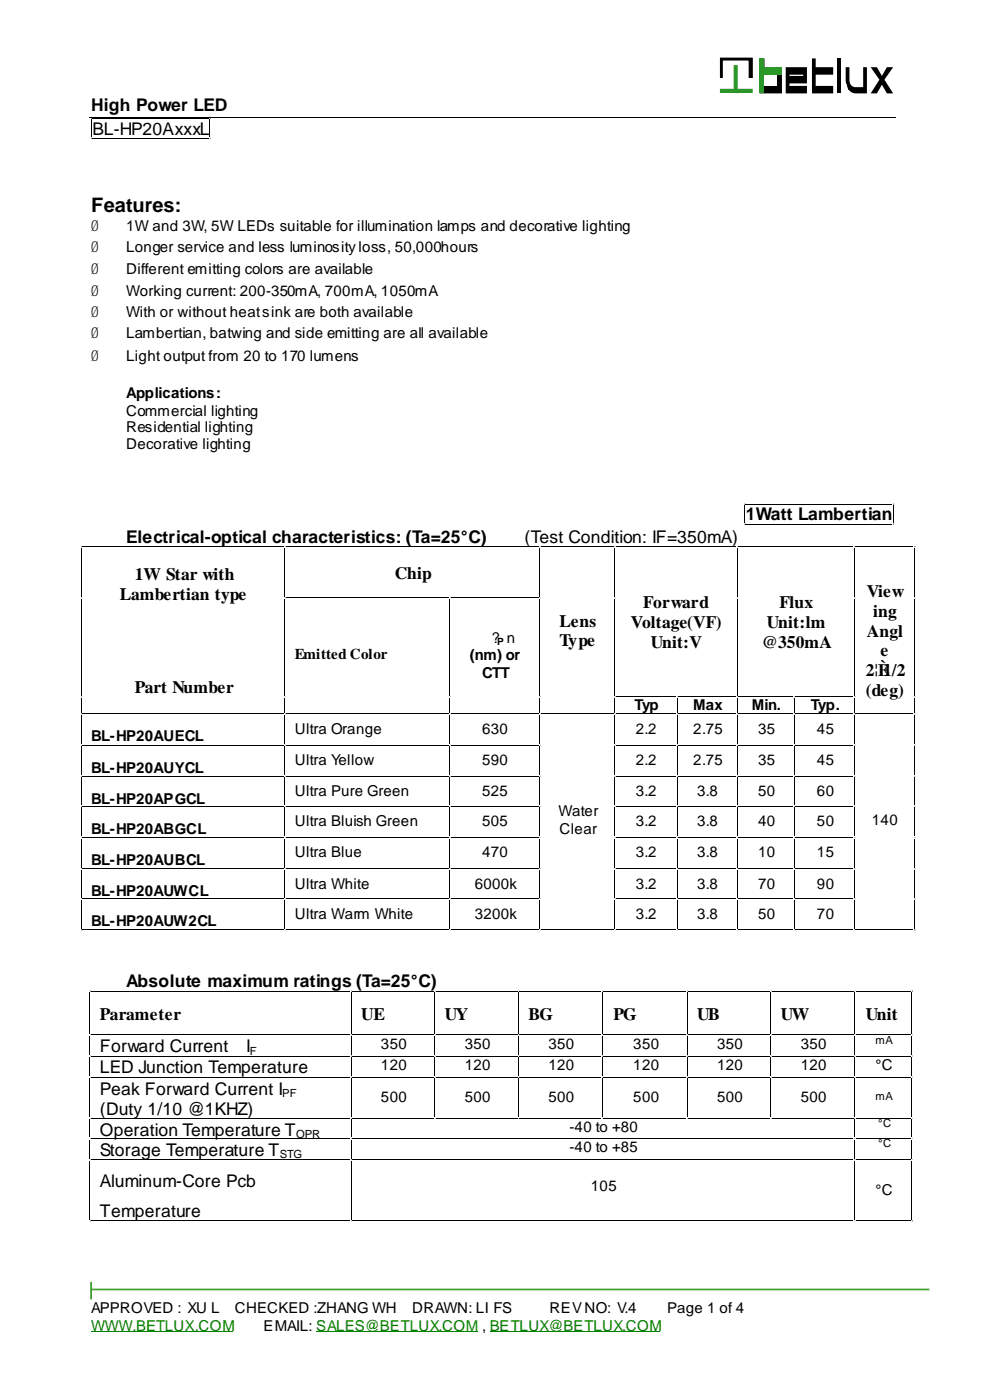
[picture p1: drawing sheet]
<svg xmlns="http://www.w3.org/2000/svg" width="210mm" height="297mm" viewBox="0 0 210 297" stroke-linecap="round" stroke-linejoin="round" font-family="sans-serif">
<defs><g id="words">
<text font-size="4.2" x="19.3" y="44.9">Features:</text>
<g font-size="3.7">
<text x="19.3" y="23.5">High Power LED</text>
<text x="19.6" y="28.5">BL-HP20AxxxL</text>
<text x="158" y="110.3">1Watt Lambertian</text>
<text x="26.7" y="115">Electrical-optical characteristics: (Ta=25°C)</text>
<text x="111.1" y="115">(Test Condition: IF=350mA)</text>
<text x="28.6" y="123">1W Star with</text>
<text x="83.6" y="122.7">Chip</text>
<text x="25.4" y="127.2">Lambertian type</text>
<text x="136.3" y="128.8">Forward</text>
<text x="165.1" y="128.8">Flux</text>
<text x="183.6" y="126.4">View</text>
<text x="184.9" y="130.7">ing</text>
<text x="118.5" y="132.8">Lens</text>
<text x="118.5" y="137">Type</text>
<text x="133.6" y="133">Voltage(VF)</text>
<text x="137.8" y="137.3">Unit:V</text>
<text x="161.4" y="137.3">@350mA</text>
<text x="162.5" y="133">Unit:lm</text>
<text x="183.6" y="134.9">Angl</text>
<text x="183.4" y="143.4">2¦È1/2</text>
<text x="186.5" y="139.1">e</text>
<text x="28.6" y="146.8">Part Number</text>
<text x="183.4" y="147.6">(deg)</text>
<text x="26.7" y="209.2">Absolute maximum ratings (Ta=25°C)</text>
<text x="21.2" y="216.1">Parameter</text>
<text x="76.5" y="216.1">UE</text>
<text x="94.2" y="216.1">UY</text>
<text x="111.9" y="216.1">BG</text>
<text x="129.9" y="216.1">PG</text>
<text x="147.6" y="216.1">UB</text>
<text x="165.4" y="216.1">UW</text>
<text x="183.4" y="216.1">Unit</text>
<text x="21.2" y="223">Forward Current</text>
<text x="21.2" y="227.5">LED Junction Temperature</text>
<text x="52.1" y="223">I</text>
<text x="21.2" y="232">Peak Forward Current I</text>
<text x="21.2" y="236.2">(Duty 1/10 @1KHZ)</text>
<text x="21.2" y="240.7">Operation Temperature T</text>
<text x="21.2" y="245">Storage Temperature T</text>
<text x="21.2" y="251.6">Aluminum-Core Pcb</text>
<text x="21.2" y="257.9">Temperature</text>
</g>
<g font-size="3.2">
<text x="19.3" y="48.9">Ø</text>
<text x="19.3" y="53.4">Ø</text>
<text x="26.7" y="48.9">1W and 3W, 5W LEDs suitable for illumination lamps and decorative lighting</text>
<text x="26.7" y="53.4">Longer service and less luminosityloss, 50,000hours</text>
<text x="19.3" y="58.2">Ø</text>
<text x="26.7" y="58.2">Different emitting colors are available</text>
<text x="19.3" y="62.7">Ø</text>
<text x="26.7" y="62.7">Working current: 200-350mA, 700mA, 1050mA</text>
<text x="19.3" y="67.2">Ø</text>
<text x="19.3" y="71.7">Ø</text>
<text x="26.7" y="67.2">With or without heatsink are both available</text>
<text x="26.7" y="71.7">Lambertian, batwing and side emitting are all available</text>
<text x="19.3" y="76.4">Ø</text>
<text x="26.7" y="76.4">Light output from 20 to 170 lumens</text>
<text x="26.7" y="84.4">Applications:</text>
<text x="26.7" y="88.1">Commercial lighting</text>
<text x="26.7" y="91.5">Residential lighting</text>
<text x="26.7" y="95.2">Decorative lighting</text>
<text x="103.5" y="136.2">?n</text>
<text x="62.4" y="139.7">Emitted Color</text>
<text x="99.5" y="139.9">(nm) or</text>
<text x="102.1" y="143.6">CTT</text>
<text x="62.4" y="155.5">Ultra Orange</text>
<text x="102.1" y="155.5">630</text>
<text x="134.4" y="150.5">Typ</text>
<text x="134.7" y="155.5">2.2</text>
<text x="146.8" y="150.5">Max</text>
<text x="146.8" y="155.5">2.75</text>
<text x="159.3" y="150.5">Min.</text>
<text x="160.6" y="155.5">35</text>
<text x="171.7" y="150.5">Typ.</text>
<text x="173" y="155.5">45</text>
<text x="19.3" y="157.1">BL-HP20AUECL</text>
<text x="19.3" y="163.7">BL-HP20AUYCL</text>
<text x="62.4" y="162.1">Ultra Yellow</text>
<text x="102.1" y="162.1">590</text>
<text x="134.7" y="162.1">2.2</text>
<text x="146.8" y="162.1">2.75</text>
<text x="160.6" y="162.1">35</text>
<text x="173" y="162.1">45</text>
<text x="19.3" y="170.3">BL-HP20APGCL</text>
<text x="62.4" y="168.8">Ultra Pure Green</text>
<text x="102.1" y="168.8">525</text>
<text x="118.3" y="173">Water</text>
<text x="134.7" y="168.8">3.2</text>
<text x="147.6" y="168.8">3.8</text>
<text x="160.6" y="168.8">50</text>
<text x="173" y="168.8">60</text>
<text x="19.3" y="176.7">BL-HP20ABGCL</text>
<text x="62.4" y="175.1">Ultra Bluish Green</text>
<text x="102.1" y="175.1">505</text>
<text x="118.5" y="176.7">Clear</text>
<text x="134.7" y="175.1">3.2</text>
<text x="147.6" y="175.1">3.8</text>
<text x="160.6" y="175.1">40</text>
<text x="173" y="175.1">50</text>
<text x="184.7" y="174.8">140</text>
<text x="19.3" y="183.3">BL-HP20AUBCL</text>
<text x="62.4" y="181.7">Ultra Blue</text>
<text x="102.1" y="181.7">470</text>
<text x="134.7" y="181.7">3.2</text>
<text x="147.6" y="181.7">3.8</text>
<text x="160.6" y="181.7">10</text>
<text x="173" y="181.7">15</text>
<text x="19.3" y="189.9">BL-HP20AUWCL</text>
<text x="62.4" y="188.3">Ultra White</text>
<text x="100.5" y="188.3">6000k</text>
<text x="134.7" y="188.3">3.2</text>
<text x="147.6" y="188.3">3.8</text>
<text x="160.6" y="188.3">70</text>
<text x="173" y="188.3">90</text>
<text x="19.3" y="196.3">BL-HP20AUW2CL</text>
<text x="62.4" y="194.7">Ultra Warm White</text>
<text x="100.5" y="194.7">3200k</text>
<text x="134.7" y="194.7">3.2</text>
<text x="147.6" y="194.7">3.8</text>
<text x="160.6" y="194.7">50</text>
<text x="173" y="194.7">70</text>
<text x="80.7" y="222.2">350</text>
<text x="80.7" y="226.7">120</text>
<text x="98.4" y="222.2">350</text>
<text x="98.4" y="226.7">120</text>
<text x="116.2" y="222.2">350</text>
<text x="116.2" y="226.7">120</text>
<text x="134.1" y="222.2">350</text>
<text x="134.1" y="226.7">120</text>
<text x="151.9" y="222.2">350</text>
<text x="151.9" y="226.7">120</text>
<text x="169.6" y="222.2">350</text>
<text x="169.6" y="226.7">120</text>
<text x="185.5" y="226.7">°C</text>
<text x="80.7" y="233.6">500</text>
<text x="98.4" y="233.6">500</text>
<text x="116.2" y="233.6">500</text>
<text x="134.1" y="233.6">500</text>
<text x="151.9" y="233.6">500</text>
<text x="169.6" y="233.6">500</text>
<text x="120.6" y="239.9">-40 to +80</text>
<text x="120.6" y="244.2">-40 to +85</text>
<text x="125.1" y="252.4">105</text>
<text x="185.5" y="253.2">°C</text>
<text x="19.3" y="278.3">APPROVED : XU L</text>
<text x="49.7" y="278.3">CHECKED :ZHANG WH</text>
<text x="55.8" y="282">EMAIL: SALES@BETLUX.COM , BETLUX@BETLUX.COM</text>
<text x="87.3" y="278.3">DRAWN: LI FS</text>
<text x="116.4" y="278.3">REVNO: V.4</text>
<text x="141.3" y="278.3">Page 1 of 4</text>
</g>
<text font-size="3.2" fill="#008000" x="19.3" y="282">WWW.BETLUX.COM</text>
<g font-size="2.4">
<text x="185.5" y="221.1">mA</text>
<text x="52.9" y="223.5">F</text>
<text x="59.8" y="232.5">PF</text>
<text x="185.5" y="233">mA</text>
<text x="186" y="238.9">°C</text>
<text x="59.3" y="245.5">STG</text>
<text x="62.7" y="241.3">OPR</text>
<text x="186" y="243.1">°C</text>
</g>
<text font-size="2.1" x="105.3" y="136.7">P</text>
</g></defs>
<g fill="#33a02c" stroke="#33a02c" stroke-width=".35">
<path d="M155.6 14h.5v5.5l-.5-.2z"/>
<path d="M152.7 19h6.6v.5h-6.6z"/>
</g>
<path d="M152.7 12.4h6.6v4h-.6v-3.7h-5.8v3.7h-.2z" fill="#000" stroke="#000" stroke-width=".35"/>
<path d="M160.9 12.4h1v1.8h3.7v5.6h-4.7z" fill="#000"/>
<path d="M161.9 15.8h2.7v2.4h-2.7z" fill="#fff"/>
<g fill="#000">
<path d="M172 12.4h.8v1.8h3.7v1.6h-3.7v2.4h3.7v1.6h-4.5zM177.3 12.4h.8v7.4h-.8zM179.1 14.2h.8v2.1a1.76 1.76 0 0 0 2.3 2.2h.6v-4.3h.8v5.6h-1.8a1.99 1.99 0 0 1-2.4-1.5l-.3-1.2zM184.4 14.2h1.3l1.1 1.9 1.1-1.9h1.3l-1.9 2.7 1.9 2.9h-1.3l-1.1-1.9-1.1 1.9h-1.3l1.9-2.9z"/>
<path d="M166.4 14.2h4.5v3.5h-3.7v.5h3.7v1.6h-4.5zM167.2 15.8v.3h2.9v-.3z"/>
</g>
<g fill="#33a02c">
<path d="M160.9 12.4h1v7.4h-1z"/>
<path d="M161.9 14.2h3.7v1.6h-3.7z"/>
</g>
<g fill="none" stroke="#000" stroke-width=".21">
<path d="M18.8 24.8h170.9M19.3 25.4v3.7M19.6 25.1h24.6M19.6 29.3h24.6M44.4 25.4v3.7M17.2 116.1v10.3M17.5 115.8h42.6M60.3 116.1v10.3M60.6 115.8h53.4M114.3 116.1v10.3M114.6 115.8h15.3M130.2 116.1v10.3"/>
<path d="M130.4 115.8h25.4M156.1 116.1v10.3M156.4 115.8h24.3M157.7 107.1v3.7M158 106.8h30.9M158 111.1h30.9M181 116.1v10.3M181.2 115.8h12.2M189.2 107.1v3.7M193.7 116.1v10.3M17.2 127v20.3M60.3 127v20.3"/>
<path d="M60.6 126.7h34.4M95.2 127v20.3M95.5 126.7h18.5M114.3 127v20.3M130.2 127v20.3M156.1 127v20.3M181 127v20.3M193.7 127v20.3M17.2 147.9v3.1M17.2 151.6v6M17.2 158.2v6.1M17.5 151.3h42.6"/>
<path d="M17.5 157.9h42.6M60.3 147.9v3.1M60.3 151.6v6M60.3 158.2v6.1M60.6 151.3h34.4M60.6 157.9h34.4M95.2 147.9v3.1M95.2 151.6v6M95.2 158.2v6.1M95.5 151.3h18.5M95.5 157.9h18.5M114.3 147.9v3.1"/>
<path d="M114.3 151.6v6M114.3 158.2v6.1M114.6 151.3h15.3M130.2 147.9v3.1M130.2 151.6v6M130.2 158.2v6.1M130.4 147.6h12.7M130.4 151.3h12.7M130.4 157.9h12.7M143.4 147.9v3.1M143.4 151.6v6M143.4 158.2v6.1"/>
<path d="M143.7 147.6h12.1M143.7 151.3h12.1M143.7 157.9h12.1M156.1 147.9v3.1M156.1 151.6v6M156.1 158.2v6.1M156.4 147.6h11.6M156.4 151.3h11.6M156.4 157.9h11.6M168.3 147.9v3.1M168.3 151.6v6M168.3 158.2v6.1"/>
<path d="M168.5 147.6h12.2M168.5 151.3h12.2M168.5 157.9h12.2M181 147.9v3.1M181 151.6v6M181 158.2v6.1M181.2 151.3h12.2M193.7 147.9v3.1M193.7 151.6v6M193.7 158.2v6.1M17.2 164.8v5.8M17.2 171.1v6.1"/>
<path d="M17.2 177.8v6M17.5 164.5h42.6M17.5 170.9h42.6M17.5 177.5h42.6M60.3 164.8v5.8M60.3 171.1v6.1M60.3 177.8v6M60.6 164.5h34.4M60.6 170.9h34.4M60.6 177.5h34.4M95.2 164.8v5.8M95.2 171.1v6.1"/>
<path d="M95.2 177.8v6M95.5 164.5h18.5M95.5 170.9h18.5M95.5 177.5h18.5M114.3 164.8v5.8M114.3 171.1v6.1M114.3 177.8v6M130.2 164.8v5.8M130.2 171.1v6.1M130.2 177.8v6M130.4 164.5h12.7M130.4 170.9h12.7"/>
<path d="M130.4 177.5h12.7M143.4 164.8v5.8M143.4 171.1v6.1M143.4 177.8v6M143.7 164.5h12.1M143.7 170.9h12.1M143.7 177.5h12.1M156.1 164.8v5.8M156.1 171.1v6.1M156.1 177.8v6M156.4 164.5h11.6M156.4 170.9h11.6"/>
<path d="M156.4 177.5h11.6M168.3 164.8v5.8M168.3 171.1v6.1M168.3 177.8v6M168.5 164.5h12.2M168.5 170.9h12.2M168.5 177.5h12.2M181 164.8v5.8M181 171.1v6.1M181 177.8v6M193.7 164.8v5.8M193.7 171.1v6.1"/>
<path d="M193.7 177.8v6M17.2 184.4v5.8M17.2 190.7v6.1M17.5 184.1h42.6M17.5 190.5h42.6M17.5 197.1h42.6M60.3 184.4v5.8M60.3 190.7v6.1M60.6 184.1h34.4M60.6 190.5h34.4M60.6 197.1h34.4M95.2 184.4v5.8"/>
<path d="M95.2 190.7v6.1M95.5 184.1h18.5M95.5 190.5h18.5M95.5 197.1h18.5M114.3 184.4v5.8M114.3 190.7v6.1M114.6 197.1h15.3M130.2 184.4v5.8M130.2 190.7v6.1M130.4 184.1h12.7M130.4 190.5h12.7M130.4 197.1h12.7"/>
<path d="M143.4 184.4v5.8M143.4 190.7v6.1M143.7 184.1h12.1M143.7 190.5h12.1M143.7 197.1h12.1M156.1 184.4v5.8M156.1 190.7v6.1M156.4 184.1h11.6M156.4 190.5h11.6M156.4 197.1h11.6M168.3 184.4v5.8M168.3 190.7v6.1"/>
<path d="M168.5 184.1h12.2M168.5 190.5h12.2M168.5 197.1h12.2M181 184.4v5.8M181 190.7v6.1M181.2 197.1h12.2M193.7 184.4v5.8M193.7 190.7v6.1M19 210.3v8.7M19 219.6v3.9M19.3 210h54.8M19.3 219.3h54.8"/>
<path d="M74.3 210.3v8.7M74.3 219.6v3.9M74.6 210h17.2M74.6 219.3h17.2M92.1 210.3v8.7M92.1 219.6v3.9M92.3 210h17.2M92.3 219.3h17.2M109.8 210.3v8.7M109.8 219.6v3.9M110.1 210h17.2M110.1 219.3h17.2"/>
<path d="M127.5 210.3v8.7M127.5 219.6v3.9M127.8 210h17.5M127.8 219.3h17.5M145.5 210.3v8.7M145.5 219.6v3.9M145.8 210h17.2M145.8 219.3h17.2M163.2 210.3v8.7M163.2 219.6v3.9M163.5 210h17.2M163.5 219.3h17.2"/>
<path d="M181 210.3v8.7M181 219.6v3.9M181.2 210h11.7M181.2 219.3h11.7M193.1 210.3v8.7M193.1 219.6v3.9M19 224.1v3.9M19 228.6v8.2M19 237.3v3.7M19.3 223.8h54.8M19.3 228.3h54.8M19.3 237h54.8"/>
<path d="M74.3 224.1v3.9M74.3 228.6v8.2M74.3 237.3v3.7M74.6 223.8h17.2M74.6 228.3h17.2M74.6 237h17.2M92.1 224.1v3.9M92.1 228.6v8.2M92.3 223.8h17.2M92.3 228.3h17.2M92.3 237h17.2M109.8 224.1v3.9"/>
<path d="M109.8 228.6v8.2M110.1 223.8h17.2M110.1 228.3h17.2M110.1 237h17.2M127.5 224.1v3.9M127.5 228.6v8.2M127.8 223.8h17.5M127.8 228.3h17.5M127.8 237h17.5M145.5 224.1v3.9M145.5 228.6v8.2M145.8 223.8h17.2"/>
<path d="M145.8 228.3h17.2M145.8 237h17.2M163.2 224.1v3.9M163.2 228.6v8.2M163.5 223.8h17.2M163.5 228.3h17.2M163.5 237h17.2M181 224.1v3.9M181 228.6v8.2M181 237.3v3.7M181.2 223.8h11.7M181.2 228.3h11.7"/>
<path d="M181.2 237h11.7M193.1 224.1v3.9M193.1 228.6v8.2M193.1 237.3v3.7M19 241.5v4M19 246v12.4M19.3 241.3h54.8M19.3 245.7h54.8M19.3 258.7h54.8M74.3 241.5v4M74.3 246v12.4M74.6 241.3h106.1"/>
<path d="M74.6 245.7h106.1M74.6 258.7h106.1M181 241.5v4M181 246v12.4M181.2 241.3h11.7M181.2 245.7h11.7M181.2 258.7h11.7M193.1 241.5v4M193.1 246v12.4"/>
</g>
<path d="M19.3 271.7v3.7M19.3 273.3h177.5" fill="none" stroke="#409d27" stroke-width=".35"/>
<path d="M19.3 282.3h29.9M66.9 282.3h34.2M103.7 282.3h36" fill="none" stroke="#008000" stroke-width=".21"/>
<use href="#words"/>
</svg>
